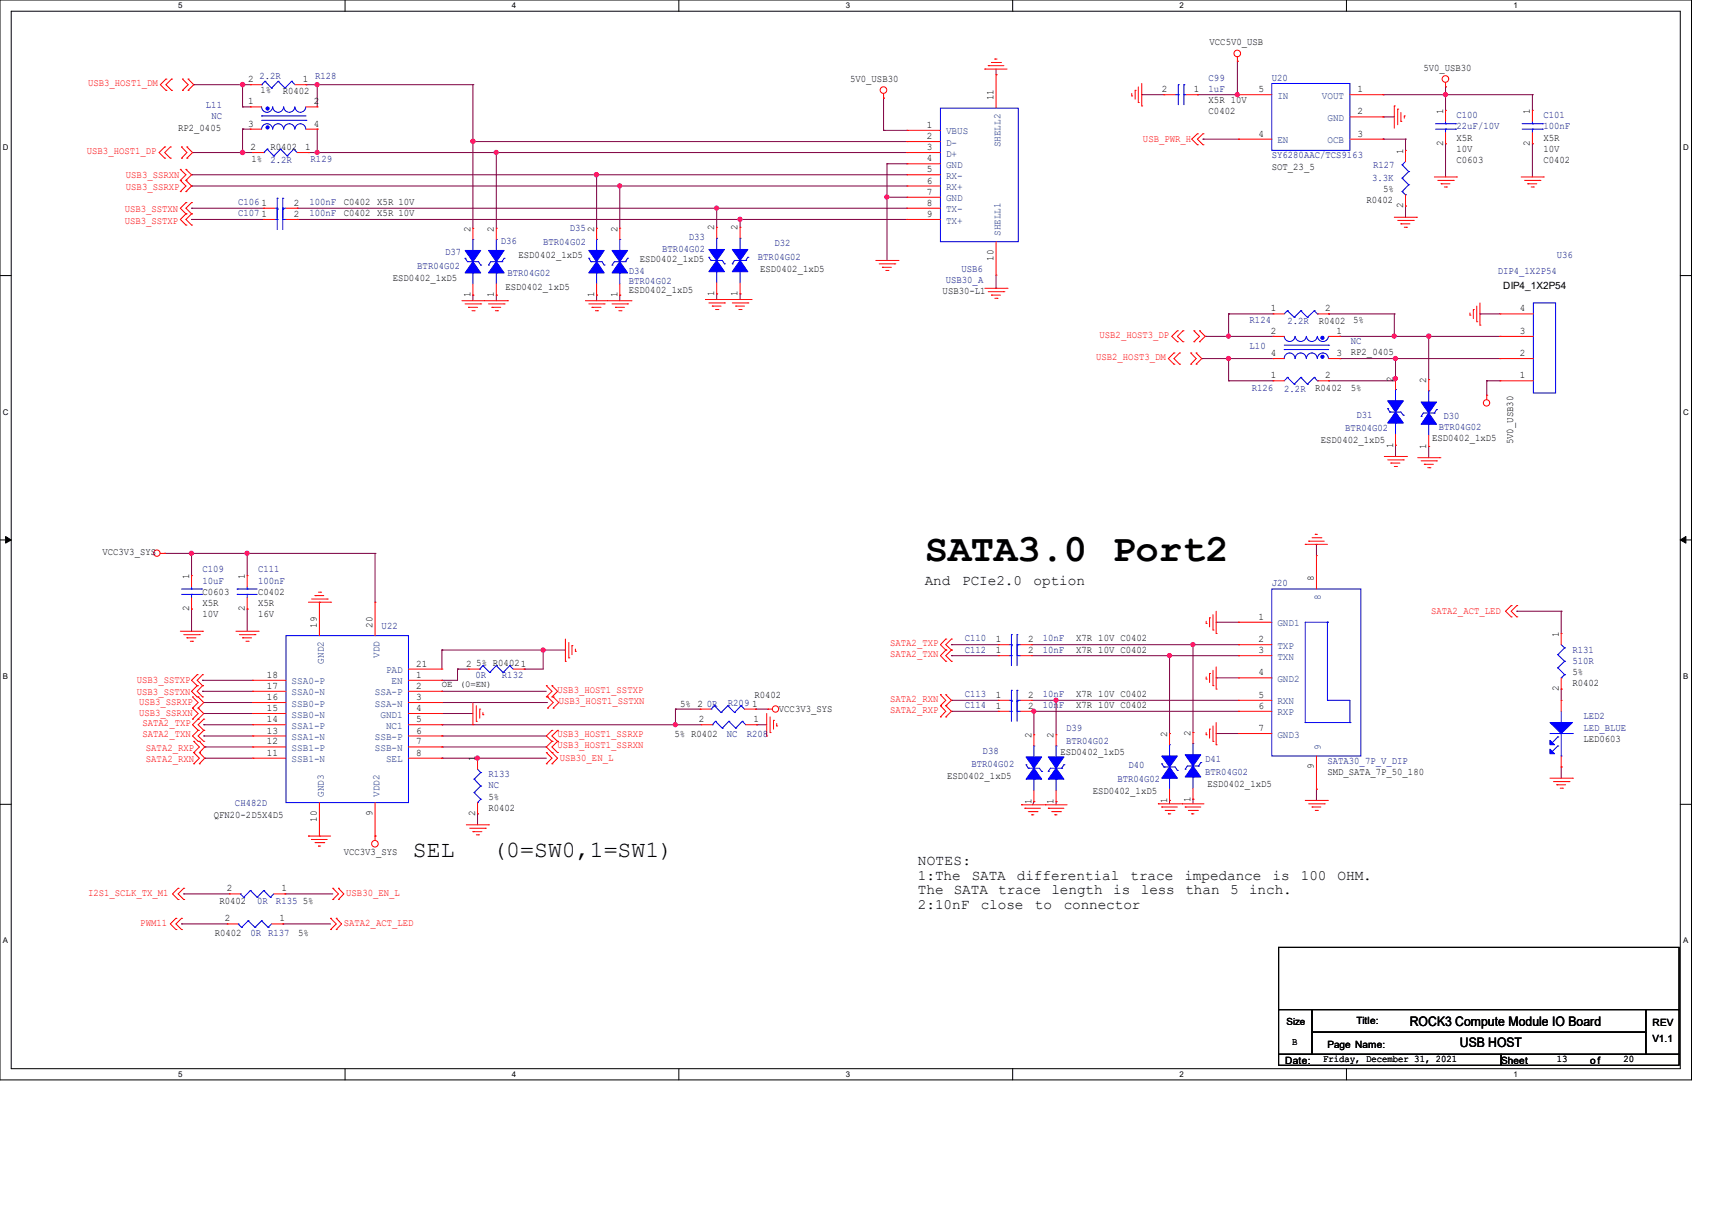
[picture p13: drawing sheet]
<svg xmlns="http://www.w3.org/2000/svg" width="297mm" height="210mm" viewBox="0 0 297 210" stroke-linecap="round" stroke-linejoin="round" font-family="sans-serif">
<defs><g id="words">
<text font-size="6.7" x="160.4" y="97.3">SATA3.0 Port2</text>
<g font-size="4">
<text x="71.6" y="148.6">SEL</text>
<text x="85.4" y="148.6">(0=SW0,1=SW1)</text>
</g>
<g font-size="2.5">
<text x="160.4" y="101.4">And</text>
<text x="166.9" y="101.4">PCIe2.0</text>
<text x="179.3" y="101.4">option</text>
<text x="159.3" y="150.1">NOTES:</text>
<text x="159.3" y="152.6">1:The</text>
<text x="159.3" y="155.1">The SATA</text>
<text x="168.6" y="152.6">SATA</text>
<text x="173.2" y="155.1">trace</text>
<text x="176.4" y="152.6">differential</text>
<text x="182.4" y="155.1">length</text>
<text x="193.1" y="155.1">is</text>
<text x="196.1" y="152.6">trace</text>
<text x="197.9" y="155.1">less</text>
<text x="205.5" y="152.6">impedance</text>
<text x="205.7" y="155.1">than</text>
<text x="213.4" y="155.1">5</text>
<text x="216.7" y="155.1">inch.</text>
<text x="220.8" y="152.6">is</text>
<text x="225.7" y="152.6">100</text>
<text x="232.1" y="152.6">OHM.</text>
<text x="159.3" y="157.6">2:10nF</text>
<text x="170.1" y="157.6">close</text>
<text x="179.5" y="157.6">to</text>
<text x="184.5" y="157.6">connector</text>
</g>
<g font-size="2.3">
<text x="244.6" y="178">ROCK3 Compute Module IO Board</text>
<text x="253.3" y="181.6">USB HOST</text>
</g>
<g font-size="1.7">
<text x="209.8" y="7.8">VCC5V0_USB</text>
<text x="43.1" y="14.3">2</text>
<text x="45.2" y="16.1">1%</text>
<text x="49.1" y="16.3">R0402</text>
<text x="52.5" y="14.3">1</text>
<text x="147.5" y="14.1">5V0_USB30</text>
<text x="172.4" y="17.4" transform="rotate(-90 172.4 17.4)">11</text>
<text x="201.5" y="16">2</text>
<text x="207.1" y="16">1</text>
<text x="209.7" y="17.8">X5R 10V</text>
<text x="218.3" y="16">5</text>
<text x="235.5" y="16">1</text>
<text x="246.9" y="12.2">5V0_USB30</text>
<text x="30.9" y="22.6">RP2_0405</text>
<text x="43.1" y="18.1">1</text>
<text x="43.1" y="22">3</text>
<text x="54.4" y="18.1">2</text>
<text x="54.4" y="22">4</text>
<text x="160.8" y="22.2">1</text>
<text x="209.7" y="19.8">C0402</text>
<text x="218.3" y="23.7">4</text>
<text x="235.5" y="23.7">3</text>
<text x="235.5" y="19.9">2</text>
<text x="250.4" y="19.7" transform="rotate(-90 250.4 19.7)">1</text>
<text x="265.4" y="19.7" transform="rotate(-90 265.4 19.7)">1</text>
<text x="43.4" y="26">2</text>
<text x="43.6" y="28.1">1%</text>
<text x="46.9" y="25.9">R0402</text>
<text x="52.9" y="26">1</text>
<text x="160.8" y="24.1">2</text>
<text x="160.8" y="26">3</text>
<text x="160.8" y="28">4</text>
<text x="160.8" y="29.9">5</text>
<text x="220.6" y="29.4">SOT_23_5</text>
<text x="243.4" y="26.7" transform="rotate(-90 243.4 26.7)">1</text>
<text x="250.4" y="25.3" transform="rotate(-90 250.4 25.3)">2</text>
<text x="252.7" y="28.2">C0603</text>
<text x="252.7" y="24.4">X5R</text>
<text x="252.7" y="26.3">10V</text>
<text x="265.4" y="25.3" transform="rotate(-90 265.4 25.3)">2</text>
<text x="267.8" y="28.2">C0402</text>
<text x="267.8" y="24.4">X5R</text>
<text x="267.8" y="26.3">10V</text>
<text x="45.4" y="35.7">1</text>
<text x="51" y="35.7">2</text>
<text x="59.6" y="35.6">C0402 X5R 10V</text>
<text x="160.8" y="31.8">6</text>
<text x="160.8" y="33.8">7</text>
<text x="160.8" y="35.7">8</text>
<text x="237.1" y="35.2">R0402</text>
<text x="239.9" y="33.3">5%</text>
<text x="45.4" y="37.6">1</text>
<text x="51" y="37.6">2</text>
<text x="59.6" y="37.5">C0402 X5R 10V</text>
<text x="81.6" y="40.2" transform="rotate(-90 81.6 40.2)">2</text>
<text x="85.7" y="40.2" transform="rotate(-90 85.7 40.2)">2</text>
<text x="103.1" y="40.2" transform="rotate(-90 103.1 40.2)">2</text>
<text x="107.1" y="40.2" transform="rotate(-90 107.1 40.2)">2</text>
<text x="123.9" y="40" transform="rotate(-90 123.9 40)">2</text>
<text x="128" y="40" transform="rotate(-90 128 40)">2</text>
<text x="160.8" y="37.6">9</text>
<text x="243.4" y="36.1" transform="rotate(-90 243.4 36.1)">2</text>
<text x="90" y="44.7">ESD0402_1xD5</text>
<text x="111" y="45.4">ESD0402_1xD5</text>
<text x="131.9" y="47.2">ESD0402_1xD5</text>
<text x="172.4" y="45.2" transform="rotate(-90 172.4 45.2)">10</text>
<text x="68.2" y="48.7">ESD0402_1xD5</text>
<text x="81.6" y="51.6" transform="rotate(-90 81.6 51.6)">1</text>
<text x="85.7" y="51.6" transform="rotate(-90 85.7 51.6)">1</text>
<text x="87.7" y="50.2">ESD0402_1xD5</text>
<text x="103.1" y="51.6" transform="rotate(-90 103.1 51.6)">1</text>
<text x="107.1" y="51.6" transform="rotate(-90 107.1 51.6)">1</text>
<text x="109.1" y="50.8">ESD0402_1xD5</text>
<text x="123.9" y="51.4" transform="rotate(-90 123.9 51.4)">1</text>
<text x="128" y="51.4" transform="rotate(-90 128 51.4)">1</text>
<text x="163.5" y="51">USB30-L1</text>
<text x="260.8" y="50.1">DIP4_1X2P54</text>
<text x="220.5" y="57.9">2</text>
<text x="220.5" y="54">1</text>
<text x="228.8" y="56.2">R0402</text>
<text x="229.9" y="54">2</text>
<text x="231.9" y="57.9">1</text>
<text x="234.7" y="56">5%</text>
<text x="263.7" y="57.9">3</text>
<text x="263.7" y="54">4</text>
<text x="220.5" y="65.6">1</text>
<text x="220.5" y="61.8">4</text>
<text x="229.9" y="65.6">2</text>
<text x="231.9" y="61.8">3</text>
<text x="234.4" y="61.6">RP2_0405</text>
<text x="263.7" y="65.6">1</text>
<text x="263.7" y="61.8">2</text>
<text x="228.2" y="67.8">R0402</text>
<text x="234.4" y="67.8">5%</text>
<text x="241.7" y="66.2" transform="rotate(-90 241.7 66.2)">2</text>
<text x="247.4" y="66.4" transform="rotate(-90 247.4 66.4)">2</text>
<text x="229.2" y="76.9">ESD0402_1xD5</text>
<text x="241.7" y="77.6" transform="rotate(-90 241.7 77.6)">1</text>
<text x="247.4" y="77.8" transform="rotate(-90 247.4 77.8)">1</text>
<text x="248.5" y="76.5">ESD0402_1xD5</text>
<text x="262.5" y="77" transform="rotate(-90 262.5 77)">5V0_USB30</text>
<text x="17.8" y="96.2">VCC3V3_SYS</text>
<text x="32.8" y="100.4" transform="rotate(-90 32.8 100.4)">1</text>
<text x="42.5" y="100.4" transform="rotate(-90 42.5 100.4)">1</text>
<text x="228" y="100.8" transform="rotate(-90 228 100.8)">8</text>
<text x="32.8" y="106" transform="rotate(-90 32.8 106)">2</text>
<text x="35.1" y="103.2">C0603</text>
<text x="35.1" y="105.1">X5R</text>
<text x="35.1" y="107">10V</text>
<text x="42.5" y="106" transform="rotate(-90 42.5 106)">2</text>
<text x="44.8" y="103.2">C0402</text>
<text x="44.8" y="105.1">X5R</text>
<text x="44.8" y="107">16V</text>
<text x="218.3" y="107.5">1</text>
<text x="55" y="108.9" transform="rotate(-90 55 108.9)">19</text>
<text x="64.6" y="108.9" transform="rotate(-90 64.6 108.9)">20</text>
<text x="172.8" y="113.3">1</text>
<text x="172.8" y="111.4">1</text>
<text x="178.4" y="113.3">2</text>
<text x="178.4" y="111.4">2</text>
<text x="186.7" y="113.2">X7R 10V C0402</text>
<text x="186.7" y="111.2">X7R 10V C0402</text>
<text x="218.3" y="111.4">2</text>
<text x="218.3" y="113.3">3</text>
<text x="270.4" y="110.4" transform="rotate(-90 270.4 110.4)">1</text>
<text x="46.3" y="119.5">17</text>
<text x="46.3" y="117.6">18</text>
<text x="72.2" y="117.6">1</text>
<text x="72.2" y="119.5">2</text>
<text x="72.2" y="115.6">21</text>
<text x="80.9" y="115.6">2</text>
<text x="82.6" y="115.5">5% R04021</text>
<text x="218.3" y="117.1">4</text>
<text x="270.4" y="119.9" transform="rotate(-90 270.4 119.9)">2</text>
<text x="272.8" y="119">R0402</text>
<text x="272.8" y="117">5%</text>
<text x="46.3" y="125.3">14</text>
<text x="46.3" y="123.3">15</text>
<text x="46.3" y="121.4">16</text>
<text x="72.2" y="121.4">3</text>
<text x="72.2" y="123.3">4</text>
<text x="72.2" y="125.3">5</text>
<text x="118" y="122.6">5% 2</text>
<text x="121.2" y="125.3">2</text>
<text x="130.5" y="122.6">1</text>
<text x="130.7" y="125.3">1</text>
<text x="130.9" y="121.1">R0402</text>
<text x="135.1" y="123.4">VCC3V3_SYS</text>
<text x="172.8" y="121">1</text>
<text x="172.8" y="122.9">1</text>
<text x="178.4" y="121">2</text>
<text x="178.4" y="122.9">2</text>
<text x="186.7" y="120.9">X7R 10V C0402</text>
<text x="186.7" y="122.8">X7R 10V C0402</text>
<text x="218.3" y="121">5</text>
<text x="218.3" y="122.9">6</text>
<text x="46.3" y="131.1">11</text>
<text x="46.3" y="129.1">12</text>
<text x="46.3" y="127.2">13</text>
<text x="72.2" y="127.2">6</text>
<text x="72.2" y="129.1">7</text>
<text x="72.2" y="131.1">8</text>
<text x="117" y="127.8">5% R0402</text>
<text x="178.9" y="128" transform="rotate(-90 178.9 128)">2</text>
<text x="182.8" y="128" transform="rotate(-90 182.8 128)">2</text>
<text x="184" y="130.9">ESD0402_1xD5</text>
<text x="202.5" y="127.8" transform="rotate(-90 202.5 127.8)">2</text>
<text x="206.5" y="127.6" transform="rotate(-90 206.5 127.6)">2</text>
<text x="218.3" y="126.8">7</text>
<text x="274.7" y="128.6">LED0603</text>
<text x="82.4" y="132" transform="rotate(-90 82.4 132)">1</text>
<text x="164.3" y="135.2">ESD0402_1xD5</text>
<text x="189.6" y="137.7">ESD0402_1xD5</text>
<text x="209.5" y="136.5">ESD0402_1xD5</text>
<text x="228" y="133.4" transform="rotate(-90 228 133.4)">9</text>
<text x="230.3" y="134.4">SMD_SATA_7P_50_180</text>
<text x="37.1" y="141.9">QFN20-2D5X4D5</text>
<text x="55" y="142.5" transform="rotate(-90 55 142.5)">10</text>
<text x="64.6" y="141.5" transform="rotate(-90 64.6 141.5)">9</text>
<text x="82.4" y="141.5" transform="rotate(-90 82.4 141.5)">2</text>
<text x="84.8" y="140.6">R0402</text>
<text x="84.8" y="138.7">5%</text>
<text x="178.9" y="139.4" transform="rotate(-90 178.9 139.4)">1</text>
<text x="182.8" y="139.4" transform="rotate(-90 182.8 139.4)">1</text>
<text x="202.5" y="139.2" transform="rotate(-90 202.5 139.2)">1</text>
<text x="206.5" y="139" transform="rotate(-90 206.5 139)">1</text>
<text x="59.6" y="148.3">VCC3V3_SYS</text>
<text x="39.4" y="154.6">2</text>
<text x="48.9" y="154.6">1</text>
<text x="38.1" y="156.8">R0402</text>
<text x="39" y="159.8">2</text>
<text x="48.5" y="159.8">1</text>
<text x="52.5" y="156.8">5%</text>
<text x="37.3" y="162.4">R0402</text>
<text x="51.7" y="162.4">5%</text>
<text x="223.2" y="177.8">Size</text>
<text x="235.3" y="177.5">Title:</text>
<text x="286.7" y="177.9">REV</text>
<text x="223" y="184.4">Date:</text>
<text x="224.2" y="181.3">B</text>
<text x="229.5" y="184.2">Friday, December 31, 2021</text>
<text x="230.3" y="181.7">Page Name:</text>
<text x="260.4" y="184.4">Sheet</text>
<text x="270.1" y="184.2">13</text>
<text x="275.9" y="184.4">of</text>
<text x="281.7" y="184.2">20</text>
<text x="286.7" y="180.8">V1.1</text>
</g>
<g font-size="1.7" fill="#f00">
<text x="15.3" y="14.9">USB3_HOST1_DM</text>
<text x="15.1" y="26.7">USB3_HOST1_DP</text>
<text x="198.3" y="24.6">USB_PWR_H</text>
<text x="21.8" y="32.9">USB3_SSRXP</text>
<text x="21.8" y="30.9">USB3_SSRXN</text>
<text x="21.6" y="38.9">USB3_SSTXP</text>
<text x="21.6" y="36.7">USB3_SSTXN</text>
<text x="190.8" y="58.5">USB2_HOST3_DP</text>
<text x="190.2" y="62.4">USB2_HOST3_DM</text>
<text x="248.3" y="106.4">SATA2_ACT_LED</text>
<text x="154.4" y="112">SATA2_TXP</text>
<text x="154.4" y="114">SATA2_TXN</text>
<text x="23.7" y="118.4">USB3_SSTXP</text>
<text x="23.7" y="120.5">USB3_SSTXN</text>
<text x="24.1" y="122.3">USB3_SSRXP</text>
<text x="24.1" y="124.2">USB3_SSRXN</text>
<text x="24.7" y="125.9">SATA2_TXP</text>
<text x="96.7" y="120.1">USB3_HOST1_SSTXP</text>
<text x="96.9" y="122">USB3_HOST1_SSTXN</text>
<text x="154.4" y="123.6">SATA2_RXP</text>
<text x="154.4" y="121.7">SATA2_RXN</text>
<text x="24.7" y="127.8">SATA2_TXN</text>
<text x="25.3" y="130.2">SATA2_RXP</text>
<text x="96.7" y="127.8">USB3_HOST1_SSRXP</text>
<text x="96.7" y="129.8">USB3_HOST1_SSRXN</text>
<text x="97.1" y="131.9">USB30_EN_L</text>
<text x="25.3" y="132.1">SATA2_RXN</text>
<text x="15.3" y="155.4">I2S1_SCLK_TX_M1</text>
<text x="60.1" y="155.4">USB30_EN_L</text>
<text x="24.3" y="160.7">PWM11</text>
<text x="59.6" y="160.7">SATA2_ACT_LED</text>
</g>
<g font-size="1.7" fill="#000080">
<text x="45" y="13.8">2.2R</text>
<text x="54.7" y="13.8">R128</text>
<text x="209.7" y="14">C99</text>
<text x="209.7" y="15.9">1uF</text>
<text x="220.6" y="14">U20</text>
<text x="35.7" y="18.8">L11</text>
<text x="36.7" y="20.7">NC</text>
<text x="252.7" y="20.5">C100</text>
<text x="252.7" y="22.4">22uF/10V</text>
<text x="267.8" y="20.5">C101</text>
<text x="267.8" y="22.4">100nF</text>
<text x="46.9" y="28.2">2.2R</text>
<text x="53.9" y="28.1">R129</text>
<text x="220.6" y="27.5">SY6280AAC/TCS9163</text>
<text x="238.2" y="29.2">R127</text>
<text x="41.3" y="35.6">C106</text>
<text x="53.7" y="35.6">100nF</text>
<text x="238" y="31.3">3.3K</text>
<text x="41.3" y="37.5">C107</text>
<text x="53.7" y="37.5">100nF</text>
<text x="98.9" y="40">D35</text>
<text x="119.5" y="41.6">D33</text>
<text x="72.4" y="46.6">BTR04G02</text>
<text x="77.2" y="44.3">D37</text>
<text x="86.9" y="42.3">D36</text>
<text x="88.1" y="47.9">BTR04G02</text>
<text x="94.2" y="42.5">BTR04G02</text>
<text x="109.1" y="47.5">D34</text>
<text x="114.9" y="43.7">BTR04G02</text>
<text x="131.5" y="45">BTR04G02</text>
<text x="134.4" y="42.7">D32</text>
<text x="166.8" y="47.2">USB6</text>
<text x="259.8" y="47.5">DIP4_1X2P54</text>
<text x="270.1" y="44.8">U36</text>
<text x="109.1" y="49.3">BTR04G02</text>
<text x="164.1" y="49.1">USB30_A</text>
<text x="216.8" y="56">R124</text>
<text x="223.4" y="56.2">2.2R</text>
<text x="234.4" y="59.7">NC</text>
<text x="216.8" y="60.5">L10</text>
<text x="217.2" y="67.8">R126</text>
<text x="222.8" y="68">2.2R</text>
<text x="233.4" y="74.8">BTR04G02</text>
<text x="235.3" y="72.4">D31</text>
<text x="249.6" y="74.6">BTR04G02</text>
<text x="250.4" y="72.6">D30</text>
<text x="35.1" y="99.3">C109</text>
<text x="35.1" y="101.2">10uF</text>
<text x="44.8" y="99.3">C111</text>
<text x="44.8" y="101.2">100nF</text>
<text x="220.6" y="101.6">J20</text>
<text x="66.2" y="109.1">U22</text>
<text x="167.4" y="113.2">C112</text>
<text x="167.4" y="111.2">C110</text>
<text x="180.9" y="113.2">10nF</text>
<text x="180.9" y="111.2">10nF</text>
<text x="272.8" y="113.2">R131</text>
<text x="82.5" y="117.6">0R</text>
<text x="87.1" y="117.6">R132</text>
<text x="272.8" y="115.1">510R</text>
<text x="122.6" y="122.6">0R</text>
<text x="126.3" y="122.5">R209</text>
<text x="167.4" y="120.9">C113</text>
<text x="167.4" y="122.8">C114</text>
<text x="180.9" y="120.9">10nF</text>
<text x="180.9" y="122.8">10nF</text>
<text x="274.7" y="124.8">LED2</text>
<text x="126.1" y="127.8">NC</text>
<text x="129.5" y="127.8">R208</text>
<text x="170.5" y="130.8">D38</text>
<text x="185" y="126.7">D39</text>
<text x="185" y="129">BTR04G02</text>
<text x="274.7" y="126.7">LED_BLUE</text>
<text x="84.8" y="134.8">R133</text>
<text x="84.8" y="136.7">NC</text>
<text x="168.5" y="133.1">BTR04G02</text>
<text x="193.8" y="135.6">BTR04G02</text>
<text x="195.8" y="133.3">D40</text>
<text x="209.1" y="132.1">D41</text>
<text x="209.1" y="134.4">BTR04G02</text>
<text x="230.3" y="132.5">SATA30_7P_V_DIP</text>
<text x="40.8" y="139.8">CH482D</text>
<text x="44.6" y="156.8">0R</text>
<text x="47.9" y="156.8">R135</text>
<text x="43.4" y="162.4">0R</text>
<text x="46.5" y="162.4">R137</text>
</g>
<g font-size="1.7" fill="#004080">
<text x="221.6" y="17.1">IN</text>
<text x="229.3" y="17.1">VOUT</text>
<text x="164.1" y="23.3">VBUS</text>
<text x="230.3" y="21">GND</text>
<text x="164.1" y="25.3">D-</text>
<text x="164.1" y="27.2">D+</text>
<text x="164.1" y="29.1">GND</text>
<text x="173.6" y="25.6" transform="rotate(-90 173.6 25.6)">SHELL2</text>
<text x="221.6" y="24.8">EN</text>
<text x="230.3" y="24.8">OCB</text>
<text x="164.1" y="31">RX-</text>
<text x="164.1" y="33">RX+</text>
<text x="164.1" y="34.9">GND</text>
<text x="164.1" y="36.8">TX-</text>
<text x="164.1" y="38.8">TX+</text>
<text x="173.6" y="40.9" transform="rotate(-90 173.6 40.9)">SHELL1</text>
<text x="229.1" y="104.1" transform="rotate(-90 229.1 104.1)">8</text>
<text x="221.6" y="108.6">GND1</text>
<text x="221.6" y="112.5">TXP</text>
<text x="50.6" y="118.7">SSA0-P</text>
<text x="56.2" y="115.1" transform="rotate(-90 56.2 115.1)">GND2</text>
<text x="65.8" y="114.1" transform="rotate(-90 65.8 114.1)">VDD</text>
<text x="67" y="116.8">PAD</text>
<text x="67.9" y="118.7">EN</text>
<text x="221.6" y="114.4">TXN</text>
<text x="221.6" y="118.3">GND2</text>
<text x="50.6" y="124.5">SSB0-N</text>
<text x="50.6" y="122.6">SSB0-P</text>
<text x="50.6" y="120.6">SSA0-N</text>
<text x="65" y="120.6">SSA-P</text>
<text x="65" y="122.6">SSA-N</text>
<text x="66" y="124.5">GND1</text>
<text x="221.6" y="122.2">RXN</text>
<text x="221.6" y="124.1">RXP</text>
<text x="50.6" y="130.3">SSB1-P</text>
<text x="50.6" y="128.4">SSA1-N</text>
<text x="50.6" y="126.4">SSA1-P</text>
<text x="65" y="128.4">SSB-P</text>
<text x="65" y="130.3">SSB-N</text>
<text x="67" y="126.4">NC1</text>
<text x="221.6" y="127.9">GND3</text>
<text x="229.1" y="130.1" transform="rotate(-90 229.1 130.1)">9</text>
<text x="50.6" y="132.2">SSB1-N</text>
<text x="67" y="132.2">SEL</text>
<text x="56.2" y="138.2" transform="rotate(-90 56.2 138.2)">GND3</text>
<text x="65.8" y="138.2" transform="rotate(-90 65.8 138.2)">VDD2</text>
</g>
<g font-size="1.6">
<text x="76.7" y="119.2">OE</text>
<text x="79.8" y="119.2">(0=EN)</text>
</g>
<g font-size="1.4">
<text x="30.9" y="1.4">5</text>
<text x="88.8" y="1.4">4</text>
<text x="146.7" y="1.4">3</text>
<text x="204.6" y="1.4">2</text>
<text x="262.6" y="1.4">1</text>
<text x=".5" y="26.1">D</text>
<text x="292" y="26.1">D</text>
<text x=".5" y="71.9">C</text>
<text x="292" y="71.9">C</text>
<text x=".5" y="117.8">B</text>
<text x="292" y="117.8">B</text>
<text x=".5" y="163.6">A</text>
<text x="292" y="163.6">A</text>
<text x="30.9" y="186.8">5</text>
<text x="88.8" y="186.8">4</text>
<text x="146.7" y="186.8">3</text>
<text x="204.6" y="186.8">2</text>
<text x="262.6" y="186.8">1</text>
</g>
</g></defs>
<path d="M0 0h293.5v187.3h-293.5zM1.9 1.9h289.6v183.4h-289.6z" fill="none" stroke="#000" stroke-width=".17"/>
<g fill="#fff">
<path d="M30.9 .2h.8v1.5h-.8z"/>
<path d="M30.9 185.5h.8v1.6h-.8z"/>
</g>
<path d="M59.9 0v1.9M59.9 185.3v2" fill="none" stroke="#000" stroke-width=".17"/>
<g fill="#fff">
<path d="M88.8 .2h.8v1.5h-.8z"/>
<path d="M88.8 185.5h.8v1.6h-.8z"/>
</g>
<path d="M117.8 0v1.9M117.8 185.3v2" fill="none" stroke="#000" stroke-width=".17"/>
<g fill="#fff">
<path d="M146.7 .2h.8v1.5h-.8z"/>
<path d="M146.7 185.5h.8v1.6h-.8z"/>
</g>
<path d="M175.7 0v1.9M175.7 185.3v2" fill="none" stroke="#000" stroke-width=".17"/>
<g fill="#fff">
<path d="M204.6 .2h.8v1.5h-.8z"/>
<path d="M204.6 185.5h.8v1.6h-.8z"/>
</g>
<path d="M233.6 0v1.9M233.6 185.3v2" fill="none" stroke="#000" stroke-width=".17"/>
<g fill="#fff">
<path d="M262.6 .2h.7v1.5h-.7z"/>
<path d="M262.6 185.5h.7v1.6h-.7z"/>
<path d="M.5 24.8h1v1.6h-1z"/>
<path d="M292 24.8h1v1.6h-1z"/>
<path d="M.5 70.7h1v1.5h-1z"/>
<path d="M292 70.7h1v1.5h-1z"/>
</g>
<path d="M0 47.8h1.9M291.5 47.8h2" fill="none" stroke="#000" stroke-width=".17"/>
<g fill="#fff">
<path d="M.5 116.5h.9v1.6h-.9z"/>
<path d="M292 116.5h.9v1.6h-.9z"/>
</g>
<path d="M0 93.6h1.9M291.5 93.6h2" fill="none" stroke="#000" stroke-width=".17"/>
<path d="M1 93l.9 .6-.9 .6zM291.5 93.6l1-.6v1.2z" fill="#000" stroke="#000" stroke-width=".17"/>
<g fill="#fff">
<path d="M.5 162.4h.9v1.5h-.9z"/>
<path d="M292 162.4h.9v1.5h-.9z"/>
</g>
<path d="M0 139.5h1.9M291.5 139.5h2M221.8 164.3h69.5v10.8h-69.5zM221.8 175.1h5.8v7.7h-5.8zM227.6 175.1h57.9v3.9h-57.9zM227.6 179h57.9v3.8h-57.9zM285.5 175.1h5.8v7.7h-5.8zM221.8 182.8h38.6v1.9h-38.6zM260.4 182.8h30.9v1.9h-30.9z" fill="none" stroke="#000" stroke-width=".17"/>
<g fill="none" stroke="#800040" stroke-width=".17">
<path d="M33.6 14.7h.1M33.6 14.7h9.8M42.1 18.5h.1M42.1 14.7h.1M42.1 14.7v3.8M42.1 18.5h1.3M53.1 14.7h.1M53.1 14.7h28.9M55 14.7h.1M55 14.7v3.8M82 14.7h.1M82 14.7v24.9"/>
<path d="M153.3 17h.1M153.3 17v5.6M172.8 13h.1M172.8 12v1M198.1 16.4h.1M198.1 16.4h3.8M207.7 16.4h.1M207.7 16.4h7.2M214.7 10.6h.1M214.7 16.4h.1M214.7 10.6v5.8M239.9 16.4h.1"/>
<path d="M239.9 16.4h26M250.8 16.4h.1M250.8 15.1h.1M250.8 15.1v4M265.9 16.4h.1M265.9 16.4v2.7M33.2 38.1h.1M33.2 36.1h.1M33.2 32.3h.1M33.2 30.3h.1M33.2 30.3h124.2M33.2 36.1h12.6"/>
<path d="M33.2 38.1h12.6M33.2 32.3h124.2M33.4 26.5h.1M33.4 26.5h10.5M42.1 22.4h.1M42.1 26.5h.1M42.1 22.4h1.3M42.1 22.4v4.1M51.6 38.1h.1M51.6 36.1h.1M51.6 36.1h105.8M51.6 38.1h105.8"/>
<path d="M53.5 26.5h.1M53.5 26.5h103.9M55 22.4h.1M55 26.5h.1M55 22.4v4.1M82 24.6h.1M82 24.6h75.4M86.1 26.5h.1M86.1 26.5v13.1M103.5 30.3h.1M103.5 30.3v9.3M107.5 32.3h.1"/>
<path d="M107.5 32.3v7.3M124.3 36.1h.1M124.3 36.1v3.3M128.4 38.1h.1M128.4 38.1v1.3M153.3 22.6h.1M153.3 22.6h4.1M153.9 28.4h.1M153.9 34.2h.1M153.9 28.4h3.5M153.9 28.4v16.8M153.9 34.2h3.5"/>
<path d="M208.7 24.1h.1M208.7 24.1h6.2M239.9 24.1h.1M239.9 20.3h.1M239.9 24.1h3.9M239.9 20.3h2M243.8 35.7h.1M243.8 24.1h.1M243.8 24.1v2M243.8 35.7v2M250.8 24.9h.1M250.8 24.9v5.8"/>
<path d="M265.9 24.9h.1M265.9 24.9v5.8M82 51.2h.1M82 51.2v1M86.1 51.2h.1M86.1 51.2v1M103.5 51.2h.1M103.5 51.2v1M107.5 51.2h.1M107.5 51.2v1M124.3 51h.1M124.3 51v.9"/>
<path d="M128.4 51h.1M128.4 51v.9M153.9 45.2h.1M172.8 50h.1M172.8 47.7v2.3M209.1 58.3h.1M209.1 58.3h11.8M213.1 58.3h.1M213.1 54.4h.1M213.1 54.4v3.9M213.1 54.4h7.8M230.5 54.4h.1"/>
<path d="M230.5 54.4h11.4M232.5 58.3h.1M232.5 58.3h27.7M241.9 58.3h.1M241.9 54.4h.1M241.9 54.4v3.9M247.9 58.3h.1M247.9 58.3v7.5M256.8 54.4h.1M256.8 54.4h3.4M208.5 62.2h.1M208.5 62.2h12.4"/>
<path d="M213.1 62.2h.1M213.1 66h.1M213.1 62.2v3.8M213.1 66h7.8M230.5 66h.1M232.5 62.2h.1M232.5 62.2h27.7M242.1 62.2h.1M242.1 77.2h.1M242.1 65.7h.1M242.1 62.2v3.8h-11.6M242.1 77.2v2"/>
<path d="M247.9 77.4h.1M247.9 77.4v2M257.9 66h.1M257.9 66h2.3M257.9 66v2.5M28.6 96h.1M28.6 96h36.5M33.2 96h.1M33.2 96v3.8M42.9 96h.1M42.9 96v3.8M65.1 96h.1"/>
<path d="M65.1 96v8.4M228.4 94.4h.1M228.4 94.4v2M33.2 105.6h.1M33.2 105.6v3.9M35.1 119.9h.1M35.1 118h.1M35.1 119.9h8.8M35.1 118h8.8M42.9 105.6h.1M42.9 105.6v3.9M76.7 119.9h.1"/>
<path d="M76.7 112.7h.1M76.7 118h.1M76.7 119.9h18.1M76.7 112.7h21.4M76.7 112.7v3.3M79.4 116h.1M79.4 116v2h-2.7M79.4 116h1.9M90.9 116h.1M94.2 112.7h.1M94.2 112.7v3.3h-3.3M165.1 111.8h.1"/>
<path d="M165.1 113.7h.1M165.1 111.8h8.1M165.1 113.7h8.1M179 111.8h35.9M179 113.7h35.9M202.9 113.7h.1M202.9 113.7v13.5M207 111.8h.1M207 111.8v15.2M211 107.9h.1M211 117.6h.1M211 107.9h3.9"/>
<path d="M211 117.6h3.9M214.9 113.7h.1M214.9 111.8h.1M263.1 106h.1M263.1 106h7.7M270.8 119.5h.1M270.8 106h.1M270.8 106v3.9M270.8 119.5v2M35.3 125.7h.1M35.3 127.6h.1M35.3 121.8h.1"/>
<path d="M35.3 123.7h.1M35.3 121.8h8.6M35.3 127.6h8.6M35.3 125.7h8.6M35.3 123.7h8.6M35.5 129.5h.1M35.5 131.5h.1M35.5 129.5h8.4M35.5 131.5h8.4M76.7 121.8h.1M76.7 127.6h.1M76.7 129.5h.1"/>
<path d="M76.7 131.5h.1M76.7 123.7h.1M76.7 125.7h.1M76.7 121.8h18.3M76.7 127.6h18.1M76.7 129.5h18.1M76.7 131.5h18.1M76.7 125.7h44.9M76.7 123.7h5.3M82.8 131.5h.1M117.2 125.7h.1M117.2 123h.1"/>
<path d="M117.2 123v2.7M117.2 123h4.3M131.1 123h.1M131.1 123h2.1M131.3 125.7h.1M131.3 125.7h1.7M165.1 121.5h.1M165.1 123.4h.1M165.1 121.5h8.1M165.1 123.4h8.1M179 121.5h35.9M179 123.4h35.9"/>
<path d="M179.4 123.4h.1M179.4 139h.1M179.4 139l-.2 .6M179.4 123.4v4M183.2 121.5h.1M183.2 139h.1M183.2 121.5v5.9M183.2 139v.6M202.9 138.8h.1M202.9 127.2h.1M202.9 138.8v.6M207 138.6h.1"/>
<path d="M207 127h.1M207 138.6v.8M211 127.2h.1M211 127.2h3.9M228.4 136.9h.1M228.4 136.9v1.9M270.8 133h.1M270.8 133v2M31.9 155h.1M31.9 155h7.9M49.4 155h.1M49.4 155h8.3"/>
<path d="M82.8 141.1h.1M82.8 141.1v1.9M31.5 160.2h.1M31.5 160.2h7.9M49.1 160.2h.1M49.1 160.2h8.3"/>
</g>
<g fill="#f0f" stroke="#f0f" stroke-width=".17">
<circle cx="247.9" cy="58.3" r=".38"/>
<circle cx="241.9" cy="58.3" r=".36"/>
<circle cx="213.1" cy="58.3" r=".36"/>
<circle cx="213.1" cy="62.2" r=".36"/>
<circle cx="242.1" cy="62.2" r=".36"/>
<circle cx="42.1" cy="26.4" r=".38"/>
<circle cx="42.1" cy="14.7" r=".38"/>
<circle cx="86.1" cy="26.4" r=".36"/>
<circle cx="82" cy="24.5" r=".38"/>
<circle cx="128.4" cy="38" r=".36"/>
<circle cx="124.3" cy="36.1" r=".36"/>
<circle cx="107.5" cy="32.2" r=".36"/>
<circle cx="103.5" cy="30.3" r=".38"/>
<circle cx="55" cy="26.4" r=".36"/>
<circle cx="55" cy="14.7" r=".36"/>
<circle cx="250.8" cy="16.4" r=".36"/>
<circle cx="214.7" cy="16.4" r=".36"/>
<circle cx="94.2" cy="112.7" r=".36"/>
<circle cx="42.9" cy="95.9" r=".36"/>
<circle cx="33.2" cy="95.9" r=".36"/>
<circle cx="82.8" cy="131.5" r=".36"/>
<circle cx="179.3" cy="123.3" r=".36"/>
<circle cx="183.2" cy="121.4" r=".36"/>
<circle cx="202.9" cy="113.7" r=".36"/>
<circle cx="206.9" cy="111.8" r=".36"/>
<circle cx="242.1" cy="65.6" r=".36"/>
<circle cx="117.2" cy="125.7" r=".36"/>
<circle cx="153.9" cy="34.2" r=".36"/>
</g>
<g fill="none" stroke="#f00" stroke-width=".17">
<path d="M28.8 15.7h.1M28.8 13.7h.1M28.8 13.7l-1 1 1 1M29.8 15.7h.1M29.8 13.7h.1M29.8 13.7l-1 1 1 1M31.7 15.7h.1M31.7 13.7h.1M31.7 13.7l.9 1-.9 1M32.6 13.7h.1M32.6 15.7h.1M32.6 13.7l1 1-1 1"/>
<path d="M43.4 14.7h.1M43.4 18.5h.1M43.4 14.7h2M43.4 18.5h2M51.2 14.7h1.9M53.1 14.7h.1M53.1 18.5h1.9M55 18.5h.1M153.3 17h.1M153.3 16.2v.8M170.9 12h.1M170.9 12h3.8"/>
<path d="M171.4 11.4h.1M171.4 11.4h2.8M172 10.8h1.6M172.6 10.2h.1M172.6 10.2h.4M172.8 13h.1M172.8 13v5.8M173.6 10.8h.1M196.3 16.6h.1M196.3 16.2v.4M196.9 15.7h.1M196.9 15.7v1.5"/>
<path d="M197.5 17.8h.1M197.5 15.1v2.7M198.1 18.4h.1M198.1 14.5v3.9M201.9 16.4h.1M201.9 16.4h2M205.8 16.4h1.9M207.7 16.4h.1M214.7 10.6h.1M214.7 9.9v.7M214.9 16.4h.1M214.9 16.4h5.7"/>
<path d="M234.2 16.4h5.7M239.9 16.4h.1M241.9 18.4h.1M241.9 18.4v3.8M242.5 18.9h.1M242.5 18.9v2.7M243 19.5v1.5M250.8 15.1h.1M250.8 19.1h.1M250.8 14.3v.8M250.8 19.1v1.9M265.9 19.1h.1"/>
<path d="M265.9 19.1v1.9M28.6 27.4h.1M28.6 25.5h.1M28.6 25.5l-1 1 1 .9M29.5 27.4h.1M29.5 25.5h.1M29.5 25.5l-.9 1 .9 .9M31.3 31.3h.1M31.3 33.2h.1M31.3 29.4h.1M31.3 31.3l1 1-1 .9M31.3 29.4l1 .9-1 1"/>
<path d="M31.5 27.4h.1M31.5 25.5h.1M31.5 25.5l.9 1-.9 .9M32.3 37.1h.1M32.3 39h.1M32.3 35.1h.1M32.3 33.2h.1M32.3 31.3h.1M32.3 29.4h.1M32.3 37.1l-1 1 1 .9M32.3 35.1l-1 1 1 1M32.3 31.3l.9 1-.9 .9"/>
<path d="M32.3 29.4l.9 .9-.9 1M32.4 25.5h.1M32.4 27.4h.1M32.4 25.5l1 1-1 .9M33.2 37.1h.1M33.2 39h.1M33.2 35.1h.1M33.2 37.1l-.9 1 .9 .9M33.2 35.1l-.9 1 .9 1M43.4 22.4h.1M43.4 22.4h2M43.9 26.5h.1"/>
<path d="M43.9 26.5h1.9M45.8 36.1h.1M45.8 38.1h.1M45.8 36.1h1.9M45.8 38.1h1.9M49.6 36.1h2M49.6 38.1h2M51.6 36.1h.1M51.6 38.1h.1M51.6 26.5h1.9M53.1 22.4h1.9M53.5 26.5h.1"/>
<path d="M55 22.4h.1M82 39.6h.1M82 39.6v1.9M86.1 39.6h.1M86.1 39.6v1.9M103.5 39.6h.1M103.5 39.6v1.9M107.5 39.6h.1M107.5 39.6v1.9M124.3 39.4h.1M124.3 39.4v1.9M128.4 39.4h.1"/>
<path d="M128.4 39.4v1.9M157.4 22.6h.1M157.4 24.6h.1M157.4 26.5h.1M157.4 28.4h.1M157.4 30.3h.1M157.4 32.3h.1M157.4 34.2h.1M157.4 36.1h.1M157.4 38.1h.1M157.4 36.1h5.8M157.4 38.1h5.8"/>
<path d="M157.4 22.6h5.8M157.4 24.6h5.8M157.4 26.5h5.8M157.4 28.4h5.8M157.4 30.3h5.8M157.4 32.3h5.8M157.4 34.2h5.8M207.7 23.2h.1M207.7 25.1h.1M207.7 23.2l-.9 .9 .9 1M208.7 23.2h.1M208.7 25.1h.1"/>
<path d="M208.7 23.2l-1 .9 1 1M214.9 24.1h.1M214.9 24.1h5.7M234.2 24.1h5.7M234.2 20.3h5.7M239.9 24.1h.1M239.9 20.3h.1M241.9 37.7h3.8M242.5 38.2h2.7M243 38.8h.1M243 21h.1M243 38.8h1.6"/>
<path d="M243.6 20.1h.1M243.6 39.4h.4M243.6 20.1v.4M243.8 26.1h.1M243.8 35.7h.1M243.8 26.1v1.9M243.8 33.8v1.9M244 39.4h.1M245.2 38.2h.1M245.7 37.7h.1M248.8 30.7h3.9M249.4 31.3h2.7"/>
<path d="M250 31.9h.1M250 31.9h1.5M250.6 32.4h.4M250.8 24.9h.1M250.8 23v1.9M251 32.4h.1M252.1 31.3h.1M252.7 30.7h.1M263.9 30.7h3.9M264.5 31.3h2.7M265 31.9h.1M265 31.9h1.6"/>
<path d="M265.6 32.4h.4M265.9 24.9h.1M265.9 23v1.9M266 32.4h.1M267.2 31.3h.1M267.8 30.7h.1M80.1 52.2h3.9M80.7 52.7h2.7M81.3 53.3h.1M81.3 53.3h1.5M81.9 53.9h.4M82 51.2h.1"/>
<path d="M82 49.2v2M82.3 53.9h.1M83.4 52.7h.1M84 52.2h.1M84.2 52.2h3.9M84.8 52.7h2.7M85.3 53.3h.1M85.3 53.3h1.6M85.9 53.9h.4M86.1 51.2h.1M86.1 49.2v2M86.3 53.9h.1"/>
<path d="M87.5 52.7h.1M88.1 52.2h.1M101.6 52.2h3.8M102.2 52.7h2.6M102.7 53.3h.1M102.7 53.3h1.6M103.3 53.9h.4M103.5 51.2h.1M103.5 49.2v2M103.7 53.9h.1M104.8 52.7h.1M105.4 52.2h.1"/>
<path d="M105.6 52.2h3.9M106.2 52.7h2.7M106.8 53.3h.1M106.8 53.3h1.5M107.4 53.9h.3M107.5 51.2h.1M107.5 49.2v2M107.7 53.9h.1M108.9 52.7h.1M109.5 52.2h.1M122.4 51.9h3.9M123 52.5h2.7"/>
<path d="M123.6 53.1h.1M123.6 53.1h1.5M124.1 53.7h.4M124.3 51h.1M124.3 49.1v1.9M124.5 53.7h.1M125.7 52.5h.1M126.3 51.9h.1M126.4 51.9h3.9M127 52.5h2.8M127.6 53.1h.1M127.6 53.1h1.6"/>
<path d="M128.2 53.7h.4M128.4 51h.1M128.4 49.1v1.9M128.6 53.7h.1M129.8 52.5h.1M130.3 51.9h.1M151.9 45.2h3.9M152.5 45.8h2.7M153.1 46.4h.1M153.1 46.4h1.5M153.7 46.9h.4M154.1 46.9h.1"/>
<path d="M155.2 45.8h.1M155.8 45.2h.1M170.9 50h3.8M171.4 50.6h2.8M172 51.2h.1M172 51.2h1.6M172.6 51.7h.4M172.8 47.7h.1M172.8 41.9v5.8M173 51.7h.1M174.2 50.6h.1M174.7 50h.1"/>
<path d="M204.3 59.3h.1M204.3 57.4h.1M204.3 57.4l-1 .9 1 1M205.2 59.3h.1M205.2 57.4h.1M205.2 57.4l-.9 .9 .9 1M207.1 59.3h.1M207.1 57.4h.1M207.1 57.4l1 .9-1 1M208.1 57.4h.1M208.1 59.3h.1M208.1 57.4l1 .9-1 1"/>
<path d="M220.9 58.3h.1M220.9 54.4h.1M220.9 58.3h1.9M220.9 54.4h1.9M228.6 54.4h1.9M230.5 54.4h.1M230.5 58.3h2M232.5 58.3h.1M255 54.7h.1M255 54.3v.4M255.6 53.7h.1M255.6 53.7v1.5"/>
<path d="M256.2 55.8h.1M256.2 53.1v2.7M256.8 56.4h.1M256.8 52.5v3.9M260.2 58.3h.1M260.2 54.4h.1M260.2 58.3h5.8M260.2 54.4h5.8M203.7 63.2h.1M203.7 61.2h.1M203.7 61.2l-1 1 1 1M204.6 63.2h.1"/>
<path d="M204.6 61.2h.1M204.6 61.2l-.9 1 .9 1M206.6 63.2h.1M206.6 61.2h.1M206.6 61.2l.9 1-.9 1M207.5 61.2h.1M207.5 63.2h.1M207.5 61.2l1 1-1 1M220.9 66h.1M220.9 62.2h.1M220.9 66h1.9M220.9 62.2h1.9"/>
<path d="M228.6 66h1.9M230.5 66h.1M230.5 62.2h2M232.5 62.2h.1M240.2 79.2h3.8M240.7 79.8h2.8M242.1 77.2h.1M242.1 65.7h.1M242.1 65.7v1.9M242.1 75.3v1.9M243.5 79.8h.1M244 79.2h.1"/>
<path d="M246 79.4h3.8M246.5 79.9h2.7M247.9 77.4h.1M247.9 65.8h.1M247.9 65.8v2M247.9 75.5v1.9M249.2 79.9h.1M249.8 79.4h.1M257.9 68.5h.1M257.9 68.5v.8M260.2 66h.1M260.2 62.2h.1"/>
<path d="M260.2 66h5.8M260.2 62.2h5.8M27.8 96h.8M28.6 96h.1M33.2 99.8h.1M33.2 99.8v2M42.9 99.8h.1M42.9 99.8v2M226.4 94.4h.1M226.4 94.4h3.9M227 93.9h.1M227 93.9h2.7"/>
<path d="M227.6 93.3h1.6M228.2 92.7h.1M228.2 92.7h.4M228.4 96.4h.1M228.4 96.4v5.8M229.2 93.3h.1M241.3 80.3h.1M241.3 80.3h1.6M241.9 80.9h.4M242.3 80.9h.1M247.1 80.5h.1M247.1 80.5h1.6"/>
<path d="M247.7 81.1h.4M248.1 81.1h.1M31.3 109.5h3.8M31.9 110.1h2.7M32.4 110.6h.1M32.4 110.6h1.6M33 111.2h.4M33.2 105.6h.1M33.2 103.7v1.9M33.4 111.2h.1M34.2 118.9h.1M34.2 117h.1"/>
<path d="M34.2 117l-1 1 1 .9M34.2 118.9l-1 1 1 1M34.6 110.1h.1M35.1 109.5h.1M35.1 118.9h.1M35.1 117h.1M35.1 117l-.9 1 .9 .9M35.1 118.9l-.9 1 .9 1M40.9 109.5h3.9M41.5 110.1h2.7M42.1 110.6h.1M42.1 110.6h1.5"/>
<path d="M42.7 111.2h.4M42.9 105.6h.1M42.9 103.7v1.9M43.1 111.2h.1M43.9 119.9h.1M43.9 118h.1M43.9 118h5.7M43.9 119.9h5.7M44.2 110.1h.1M44.8 109.5h.1M53.5 104.4h3.9M54.1 103.9h2.7"/>
<path d="M54.7 103.3h.1M54.7 103.3h1.5M55.2 102.7h.4M55.4 104.4h.1M55.4 104.4v5.8M55.6 102.7h.1M56.8 103.9h.1M57.4 104.4h.1M65.1 104.4h.1M65.1 104.4v5.8M70.9 118h5.8M70.9 119.9h5.8"/>
<path d="M70.9 116h5.8M76.7 118h.1M76.7 119.9h.1M76.7 116h.1M81.3 116h.1M81.3 116h1.9M89 116h1.9M90.9 116h.1M94.8 118.9h.1M94.8 118.9l1 1-1 1M95.8 118.9h.1M95.8 118.9l.9 1-.9 1"/>
<path d="M98.1 114.7h.1M98.1 110.8v3.9M98.7 114.1h.1M98.7 111.4v2.7M99.2 112h.1M99.2 112v1.5M99.8 112.9h.1M99.8 112.6v.3M164.1 112.7h.1M164.1 110.8h.1M164.1 114.7h.1M164.1 110.8l-.9 1 .9 .9"/>
<path d="M164.1 112.7l-.9 1 .9 1M165.1 112.7h.1M165.1 110.8h.1M165.1 114.7h.1M165.1 110.8l-1 1 1 .9M165.1 112.7l-1 1 1 1M173.2 113.7h.1M173.2 111.8h.1M173.2 113.7h1.9M173.2 111.8h1.9M177 113.7h2M177 111.8h2"/>
<path d="M179 113.7h.1M179 111.8h.1M209.3 108.1h.1M209.3 117.8h.1M209.3 107.7v.4M209.3 117.4v.4M209.8 107.1h.1M209.8 116.8h.1M209.8 107.1v1.6M209.8 116.8v1.6M210.4 109.3h.1M210.4 118.9h.1"/>
<path d="M210.4 106.6v2.7M210.4 116.2v2.7M211 109.9h.1M211 119.5h.1M211 106v3.9M211 115.7v3.8M214.9 107.9h.1M214.9 111.8h.1M214.9 113.7h.1M214.9 117.6h.1M214.9 113.7h5.7M214.9 107.9h5.7"/>
<path d="M214.9 111.8h5.7M214.9 117.6h5.7M262.2 107h.1M262.2 105h.1M262.2 105l-1 1 1 1M263.1 107h.1M263.1 105h.1M263.1 105l-.9 1 .9 1M270.8 109.9h.1M270.8 119.5h.1M270.8 109.9v1.9M270.8 117.6v1.9"/>
<path d="M33.4 122.8h.1M33.4 120.9h.1M33.4 124.7h.1M33.4 120.9l1 .9-1 1M33.4 122.8l1 .9-1 1M33.6 130.5h.1M33.6 128.6h.1M33.6 132.5h.1M33.6 128.6l1 .9-1 1M33.6 130.5l1 1-1 1M34.2 120.9h.1M34.4 120.9h.1"/>
<path d="M34.4 122.8h.1M34.4 124.7h.1M34.4 126.7h.1M34.4 128.6h.1M34.4 120.9l.9 .9-.9 1M34.4 122.8l.9 .9-1.9 2 1 1M34.4 126.7l-1 .9 1 1M34.6 128.6h.1M34.6 130.5h.1M34.6 132.5h.1M34.6 128.6l.9 .9-.9 1M34.6 130.5l.9 1-.9 1"/>
<path d="M35.1 120.9h.1M35.3 126.7h.1M35.3 124.7h.1M35.3 128.6h.1M35.3 124.7l-.9 1 .9 1M35.3 126.7l-.9 .9 .9 1M43.9 131.5h.1M43.9 129.5h.1M43.9 127.6h.1M43.9 125.7h.1M43.9 123.7h.1M43.9 121.8h.1"/>
<path d="M43.9 121.8h5.7M43.9 123.7h5.7M43.9 125.7h5.7M43.9 127.6h5.7M43.9 129.5h5.7M43.9 131.5h5.7M55.4 139.2v5.8M65.1 139.2v6.6M70.9 121.8h5.8M70.9 123.7h5.8M70.9 125.7h5.8M70.9 127.6h5.8"/>
<path d="M70.9 129.5h5.8M70.9 131.5h5.8M76.7 121.8h.1M76.7 123.7h.1M76.7 125.7h.1M76.7 127.6h.1M76.7 129.5h.1M76.7 131.5h.1M82 125.7h.1M82 121.8v3.9M82.6 125.1h.1M82.6 122.4v2.7"/>
<path d="M82.8 131.5h.1M82.8 131.5v1.9M82.8 139.2v1.9M83.2 123h.1M83.2 123v1.5M83.8 124h.1M83.8 123.6v.4M94.8 120.9h.1M94.8 132.5h.1M94.8 130.5h.1M94.8 130.5l1 1-1 1M95 122.8h.1"/>
<path d="M95 120.9h.1M95 120.9l1 .9-1 1M95.8 120.9h.1M95.8 126.7h.1M95.8 128.6h.1M95.8 130.5h.1M95.8 132.5h.1M95.8 126.7l-1 .9 1 1M95.8 128.6l-1 .9 1.9 2-.9 1M96 122.8h.1M96 120.9h.1M96 120.9l.9 .9-.9 1"/>
<path d="M96.7 128.6h.1M96.7 126.7h.1M96.7 130.5h.1M96.7 126.7l-.9 .9 .9 1M96.7 128.6l-.9 .9 .9 1M121.5 123h.1M121.5 123h1.9M121.6 125.7h.1M121.6 125.7h2M129.2 123h1.9M129.4 125.7h1.9M131.1 123h.1"/>
<path d="M131.3 125.7h.1M133 127.6h.1M133 123.7v3.9M133.2 123h.1M133.2 123h.8M133.6 127h.1M133.6 124.3v2.7M134.2 124.9h.1M134.2 124.9v1.5M134.7 125.9h.1M134.7 125.5v.4M163.2 122.4h.1"/>
<path d="M163.2 124.3h.1M163.2 120.5h.1M163.2 122.4l.9 1-.9 .9M163.2 120.5l.9 1-.9 .9M164.1 124.3h.1M164.1 122.4h.1M164.1 120.5h.1M164.1 122.4l1 1-1 .9M164.1 120.5l1 1-1 .9M173.2 121.5h.1M173.2 123.4h.1M173.2 121.5h1.9"/>
<path d="M173.2 123.4h1.9M177 121.5h2M177 123.4h2M177.2 139.6h.1M177.2 139.6h3.9M179 121.5h.1M179 123.4h.1M179.4 139h.1M179.4 127.4h.1M179.4 127.4v2M179.4 137.1v1.9M181.3 139.6h.1"/>
<path d="M181.3 139.6h3.8M183.2 139h.1M183.2 127.4h.1M183.2 127.4v2M183.2 137.1v1.9M201 139.4h.1M201 139.4h3.9M201.5 140h.1M201.5 140h2.8M202.9 138.8h.1M202.9 127.2h.1M202.9 127.2v2"/>
<path d="M202.9 136.9v1.9M205 139.4h.1M205 139.4h3.9M205.6 140h.1M205.6 140h2.7M207 138.6h.1M207 127h.1M207 127v1.9M207 136.7v1.9M209.3 127.4h.1M209.3 127v.4M209.8 126.4h.1"/>
<path d="M209.8 126.4v1.6M210.4 128.6h.1M210.4 125.9v2.7M211 129.2h.1M211 125.3v3.9M214.9 121.5h.1M214.9 123.4h.1M214.9 127.2h.1M214.9 121.5h5.7M214.9 123.4h5.7M214.9 127.2h5.7M226.4 138.8h3.9"/>
<path d="M227 139.4h2.7M227.6 140h.1M227.6 140h1.6M228.4 136.9h.1M228.4 131.1v5.8M229.7 139.4h.1M230.3 138.8h.1M268.9 135h3.9M269.5 135.6h2.7M270.1 136.1h.1M270.1 136.1h1.5M270.7 136.7h.4"/>
<path d="M270.8 121.5h.1M270.8 133h.1M270.8 121.5v1.9M270.8 131.1v1.9M271.1 136.7h.1M272.2 135.6h.1M272.8 135h.1M30.5 159.3h.1M30.5 159.3l-1 .9 1 1M30.9 156h.1M30.9 154.1h.1M30.9 154.1l-1 .9 1 1"/>
<path d="M31.5 159.3h.1M31.5 159.3l-1 .9 1 1M31.9 156h.1M31.9 154.1h.1M31.9 154.1l-1 .9 1 1M39.8 155h.1M39.8 155h1.9M47.5 155h1.9M49.4 155h.1M53.5 145h.1M53.5 145h3.9M54.1 145.6h.1"/>
<path d="M54.1 145.6h2.7M54.7 146.1h1.5M55.2 146.7h.1M55.2 146.7h.4M55.4 145h.1M56.2 146.1h.1M57.4 159.3h.1M57.4 159.3l.9 .9-.9 1M57.7 156h.1M57.7 154.1h.1M57.7 154.1l1 .9-1 1M58.3 159.3h.1"/>
<path d="M58.3 159.3l1 .9-1 1M58.7 156h.1M58.7 154.1h.1M58.7 154.1l.9 .9-.9 1M65.1 145h.1M80.9 143h3.9M81.5 143.6h2.7M82 144.2h.1M82 144.2h1.6M82.6 144.8h.4M82.8 141.1h.1M83 144.8h.1"/>
<path d="M84.2 143.6h.1M84.8 143h.1M177.8 140.2h.1M177.8 140.2h2.7M178.4 140.8h1.5M179 141.3h.1M179 141.3h.4M179.9 140.8h.1M181.9 140.2h.1M181.9 140.2h2.7M182.5 140.8h1.5M183 141.3h.1"/>
<path d="M183 141.3h.4M184 140.8h.1M202.1 140.5h1.6M202.7 141.1h.1M202.7 141.1h.4M203.7 140.5h.1M206.2 140.5h1.5M206.8 141.1h.1M206.8 141.1h.3M207.7 140.5h.1M228.2 140.5h.4M228.6 140.5h.1"/>
<path d="M30.5 161.2h.1M31.5 161.2h.1M39.4 160.2h.1M39.4 160.2h1.9M47.1 160.2h2M49.1 160.2h.1M57.4 161.2h.1M58.3 161.2h.1"/>
<circle cx="153.3" cy="15.6" r=".57"/>
<circle cx="214.7" cy="9.3" r=".57"/>
<circle cx="250.8" cy="13.7" r=".57"/>
<circle cx="257.9" cy="69.9" r=".55"/>
<circle cx="27.2" cy="95.9" r=".55"/>
<circle cx="134.5" cy="123" r=".55"/>
<circle cx="65" cy="146.3" r=".57"/>
</g>
<g fill="none" stroke="#00f" stroke-width=".17">
<path d="M45.4 14.7h.1M45.4 18.5a.95 .95 0 0 0 .9 1 .95 .95 0 0 0 1-1M46 14.1h.1M46 14.1l1.1 1.2M46 14.1l-.6 .6M47.1 15.3h.1M47.3 18.5a.93 .93 0 0 0 1 1 .93 .93 0 0 0 .9-1M48.3 14.1h.1M48.3 14.1l1.1 1.2M48.3 14.1l-1.2 1.2M49.2 18.5a.95 .95 0 0 0 1 1 .95 .95 0 0 0 .9-1M49.4 15.3h.1"/>
<path d="M50.6 14.1h.1M50.6 14.1l.6 .6M50.6 14.1l-1.2 1.2M51.2 18.5a.93 .93 0 0 0 .9 1 .93 .93 0 0 0 .9-1M163.2 18.8h13.5v23.1h-13.5zM203.9 16.4h.5M204.4 14.7h.1M204.4 16.4h.1M204.4 14.7v3.5M205.4 16.4h.1M205.4 14.7h.1M205.4 16.4h.4"/>
<path d="M205.4 14.7v3.5M220.6 14.5h13.6v11.6h-13.6zM45.4 22.4a.95 .95 0 0 1 .9-.9 .95 .95 0 0 1 1 .9M45.4 20.1h.1M45.4 20.9h7.7M45.4 20.1h7.7M45.8 26.5h.1M46.4 25.9h.1M46.4 25.9l1.1 1.2M46.4 25.9l-.6 .6M47.3 22.4a.93 .93 0 0 1 1-.9 .93 .93 0 0 1 .9 .9M47.5 27.1h.1"/>
<path d="M47.7 36.1h.4M47.7 38.1h.4M48.1 36.1h.1M48.1 34.4h.1M48.1 38.1h.1M48.1 36.3h.1M48.1 34.4v5.4M48.7 25.9h.1M48.7 25.9l1.1 1.2M48.7 25.9l-1.2 1.2M49.1 34.4h.1M49.1 36.1h.1"/>
<path d="M49.1 36.3h.1M49.1 38.1h.1M49.1 36.1h.5M49.1 34.4v5.4M49.1 38.1h.5M49.2 22.4a.95 .95 0 0 1 1-.9 .95 .95 0 0 1 .9 .9M49.8 27.1h.1M51 25.9h.1M51 25.9l.6 .6M51 25.9l-1.2 1.2M51.2 22.4a.93 .93 0 0 1 .9-.9 .93 .93 0 0 1 .9 .9M53.1 20.9h.1"/>
<path d="M243.2 28.6h.1M243.2 30.9h.1M243.2 33.2h.1M243.2 28.6l1.2 1.2M243.2 30.9l1.2 1.1M243.2 33.2l.6 .6M243.8 33.8h.1M243.8 28l-.6 .6M244.4 29.8h.1M244.4 32h.1M244.4 29.8l-1.2 1.1M244.4 32l-1.2 1.2"/>
<path d="M249 22.4h3.5M249 21.5h3.5M250.8 21.5h.1M250.8 22.4h.1M250.8 21v.5M250.8 22.4v.6M252.5 22.4h.1M252.5 21.5h.1M264.1 22.4h3.5M264.1 21.5h3.5M265.9 21.5h.1M265.9 22.4h.1"/>
<path d="M265.9 21v.5M265.9 22.4v.6M267.6 22.4h.1M267.6 21.5h.1M80.7 44.8h.1M80.7 44.8l.4 .6M81.1 45.4h.1M81.1 45.4h1.9l.4 .6M82 47.3h.1M82 41.5h.1M82 41.5v1.9M82 47.3v1.9"/>
<path d="M83.4 46h.1M84.8 46h.1M86.1 47.3h.1M86.1 41.5h.1M86.1 41.5v1.9M86.1 47.3v1.9M87.1 45.4h.1M87.1 45.4h-2l-.3 .6M87.5 44.8h.1M87.5 44.8l-.4 .6M102.2 44.8h.1M102.2 44.8l.3 .6"/>
<path d="M102.5 45.4h.1M102.5 45.4h1.9l.4 .6M103.5 47.3h.1M103.5 41.5h.1M103.5 41.5v1.9M103.5 47.3v1.9M104.8 46h.1M106.2 46h.1M107.5 47.3h.1M107.5 41.5h.1M107.5 41.5v1.9M107.5 47.3v1.9"/>
<path d="M108.5 45.4h.1M108.5 45.4h-1.9l-.4 .6M108.9 44.8h.1M108.9 44.8l-.4 .6M123 44.6h.1M123 44.6l.4 .6M123.4 45.2h.1M123.4 45.2h1.9l.4 .6M124.3 47.1h.1M124.3 41.3h.1M124.3 41.3v2M124.3 47.1v2"/>
<path d="M125.7 45.8h.1M127 45.8h.1M128.4 47.1h.1M128.4 41.3h.1M128.4 41.3v2M128.4 47.1v2M129.4 45.2h.1M129.4 45.2h-2l-.4 .6M129.8 44.6h.1M129.8 44.6l-.4 .6M222.8 59.9h7.7M223.4 53.9h.1"/>
<path d="M223.4 53.9l-.6 .5M223.4 53.9l1.1 1.1M224.5 55h.1M224.7 58.3a.93 .93 0 0 1-1 .9 .93 .93 0 0 1-.9-.9M225.7 53.9h.1M225.7 53.9l-1.2 1.1M225.7 53.9l1.1 1.1M226.6 58.3a.95 .95 0 0 1-.9 .9 .95 .95 0 0 1-1-.9M226.8 55h.1M228 53.9h.1M228 53.9l-1.2 1.1M228 53.9l.6 .5"/>
<path d="M228.5 58.3a.93 .93 0 0 1-.9 .9 .93 .93 0 0 1-.9-.9M228.6 54.4h.1M230.5 58.3a.95 .95 0 0 1-1 .9 .95 .95 0 0 1-.9-.9M230.5 59.9h.1M266 52.5h3.9v15.7h-3.9zM222.8 60.6h.1M222.8 60.6h7.7M223.4 65.4h.1M223.4 65.4l-.6 .6M223.4 65.4l1.1 1.2M224.5 66.6h.1M224.7 62.2a.93 .93 0 0 0-1-1 .93 .93 0 0 0-.9 1"/>
<path d="M225.7 65.4h.1M225.7 65.4l-1.2 1.2M225.7 65.4l1.1 1.2M226.6 62.2a.95 .95 0 0 0-.9-1 .95 .95 0 0 0-1 1M226.8 66.6h.1M228 65.4h.1M228 65.4l-1.2 1.2M228 65.4l.6 .6M228.5 62.2a.93 .93 0 0 0-.9-1 .93 .93 0 0 0-.9 1M228.6 66h.1M230.5 62.2a.95 .95 0 0 0-1-1 .95 .95 0 0 0-.9 1M240.7 70.9h.1"/>
<path d="M240.7 70.9l.4 .6M241.1 71.5h.1M241.1 71.5h1.9l.5 .5M242.1 73.4h.1M242.1 67.6h.1M242.1 67.6v1.9M242.1 73.4v1.9M243.5 72h.1M246.5 72.2h.1M247.9 73.6h.1M247.9 67.8h.1M247.9 67.8v1.9"/>
<path d="M247.9 73.6v1.9M248.8 71.6h.1M248.8 71.6h-1.9l-.4 .6M249.2 71h.1M249.2 71l-.4 .6M31.5 103.1h3.5M31.5 102.2h3.5M33.2 102.2h.1M33.2 103.1h.1M33.2 101.8v.4M33.2 103.1v.6M35 103.1h.1"/>
<path d="M35 102.2h.1M41.1 103.1h.1M41.1 102.2h.1M41.1 103.1h3.5M41.1 102.2h3.5M42.9 102.2h.1M42.9 103.1h.1M42.9 101.8v.4M42.9 103.1v.6M49.6 110.2h21.3v29h-21.3zM83.2 116h.1M83.8 115.4h.1"/>
<path d="M83.8 115.4l1.2 1.2M83.8 115.4l-.6 .6M85 116.6h.1M86.1 115.4h.1M86.1 115.4l1.2 1.2M86.1 115.4l-1.1 1.2M87.3 116.6h.1M88.4 115.4h.1M88.4 115.4l.6 .6M88.4 115.4l-1.1 1.2M175.1 113.7h.4M175.1 111.8h.4"/>
<path d="M175.5 119.7h.1M175.5 113.7h.1M175.5 112h.1M175.5 111.8h.1M175.5 110.1h.1M175.5 110.1v5.3M175.5 119.7v5.4M176.4 119.7h.1M176.4 112h.1M176.4 113.7h.1M176.4 110.1h.1M176.4 111.8h.1"/>
<path d="M176.4 110.1v5.3M176.4 119.7v5.4M176.4 113.7h.6M176.4 111.8h.6M220.6 102.2h15.5v28.9h-15.5zM230.3 107.9h.1M230.3 107.9h-3.9v17.4M230.3 107.9v13.6M270.3 113.5h.1M270.3 115.8h.1M270.3 113.5l1.1 1.2M270.3 115.8l1.1 1.2"/>
<path d="M270.8 117.6h.1M270.8 111.8l.6 .6M271.4 112.4h.1M271.4 114.7h.1M271.4 117h.1M271.4 112.4l-1.1 1.1M271.4 114.7l-1.1 1.1M271.4 117l-.6 .6M82.3 135.1h.1M82.3 137.5h.1M82.3 135.1l1.1 1.2M82.3 137.5l1.1 1.1"/>
<path d="M82.8 139.2h.1M82.8 133.4l.6 .6M83.4 134h.1M83.4 136.3h.1M83.4 138.6h.1M83.4 134l-1.1 1.1M83.4 136.3l-1.1 1.2M83.4 138.6l-.6 .6M123.4 123h.1M123.6 125.7h.1M124 122.4h.1M124 122.4l1.1 1.2"/>
<path d="M124 122.4l-.6 .6M124.1 125.1h.1M124.1 125.1l1.2 1.2M124.1 125.1l-.5 .6M125.1 123.6h.1M125.3 126.3h.1M126.3 122.4h.1M126.3 122.4l1.1 1.2M126.3 122.4l-1.2 1.2M126.4 125.1h.1M126.4 125.1l1.2 1.2M126.4 125.1l-1.1 1.2"/>
<path d="M127.4 123.6h.1M127.6 126.3h.1M128.6 122.4h.1M128.6 122.4l.6 .6M128.6 122.4l-1.2 1.2M128.8 125.1h.1M128.8 125.1l.6 .6M128.8 125.1l-1.2 1.2M175.1 121.5h.4M175.1 123.4h.4M175.5 121.5h.1M175.5 123.4h.1"/>
<path d="M175.5 121.6h.1M176.4 121.5h.1M176.4 121.6h.1M176.4 123.4h.1M176.4 121.5h.6M176.4 123.4h.6M178 132.6h.1M178 132.6l.4 .6M178.4 133.2h.1M178.4 133.2h1.9l.4 .6M179.4 135.1h.1M179.4 129.4h.1"/>
<path d="M179.4 129.4v1.9M179.4 135.1v2M180.7 133.8h.1M181.9 133.8h.1M183.2 135.1h.1M183.2 129.4h.1M183.2 129.4v1.9M183.2 135.1v2M184.2 133.2h.1M184.2 133.2h-2l-.3 .6M184.6 132.6h.1M184.6 132.6l-.4 .6"/>
<path d="M201.5 132.5h.1M201.5 132.5l.4 .5M201.9 133h.1M201.9 133h2l.4 .6M202.9 135h.1M202.9 129.2h.1M202.9 129.2v1.9M202.9 135v1.9M204.3 133.6h.1M205.6 133.4h.1M207 134.7h.1M207 128.9h.1"/>
<path d="M207 128.9v2M207 134.7v2M207.9 132.8h.1M207.9 132.8h-1.9l-.4 .6M208.3 132.2h.1M208.3 132.2l-.4 .6M226.4 125.3h.1M226.4 125.3h7.8M230.3 121.5h.1M230.3 121.5h3.9v3.8M234.2 125.3h.1M268.9 127.2h3.9"/>
<path d="M270.3 127.8h.1M270.3 129.4h.1M270.3 127.8l-1 1M270.3 129.4l-1 .9M270.8 125.3h.1M270.8 131.1h.1M270.8 123.4v1.9M270.8 127.2v3.9M272.8 127.2h.1M41.7 155h.1M41.7 155l.6 .6M42.3 155.6h.1"/>
<path d="M43.1 159.7h.1M43.1 159.7l1.1 1.1M43.1 159.7l-1.2 1.1M43.4 154.4h.1M43.4 154.4l1.2 1.2M43.4 154.4l-1.1 1.2M44.6 155.6h.1M45.4 159.7h.1M45.4 159.7l1.1 1.1M45.4 159.7l-1.2 1.1M45.8 154.4h.1M45.8 154.4l1.1 1.2"/>
<path d="M45.8 154.4l-1.2 1.2M46.9 155.6h.1M47.5 155l-.6 .6M41.3 160.2h.1M41.3 160.2l.6 .6M41.9 160.8h.1M44.2 160.8h.1M46.5 160.8h.1M47.1 160.2l-.6 .6"/>
</g>
<g fill="#00f" stroke="#00f" stroke-width=".17">
<path d="M268.9 125.3h3.9l-2 1.9z"/>
<path d="M268.9 128.4l.8 .8h-.8z"/>
<path d="M268.9 129.9l.8 .8h-.8z"/>
<path d="M242.1 71.5l1.4 1.9h-2.8z" fill-rule="evenodd"/>
<path d="M240.7 69.5h2.8l-1.4 2z" fill-rule="evenodd"/>
<path d="M247.9 71.6l1.3 2h-2.7z" fill-rule="evenodd"/>
<path d="M246.5 69.7h2.7l-1.3 1.9z" fill-rule="evenodd"/>
<path d="M183.2 133.2l1.4 1.9h-2.7z" fill-rule="evenodd"/>
<path d="M181.9 131.3h2.7l-1.4 1.9z" fill-rule="evenodd"/>
<path d="M128.4 45.2l1.4 1.9h-2.8z" fill-rule="evenodd"/>
<path d="M127 43.3h2.8l-1.4 1.9z" fill-rule="evenodd"/>
<path d="M202.9 133l1.4 2h-2.8z" fill-rule="evenodd"/>
<path d="M201.5 131.1h2.8l-1.4 1.9z" fill-rule="evenodd"/>
<path d="M86.1 45.4l1.4 1.9h-2.7z" fill-rule="evenodd"/>
<path d="M84.8 43.4h2.7l-1.4 2z" fill-rule="evenodd"/>
<path d="M107.5 45.4l1.4 1.9h-2.7z" fill-rule="evenodd"/>
<path d="M106.2 43.4h2.7l-1.4 2z" fill-rule="evenodd"/>
<path d="M124.3 45.2l1.4 1.9h-2.7z" fill-rule="evenodd"/>
<path d="M123 43.3h2.7l-1.4 1.9z" fill-rule="evenodd"/>
<path d="M103.5 45.4l1.3 1.9h-2.6z" fill-rule="evenodd"/>
<path d="M102.2 43.4h2.6l-1.3 2z" fill-rule="evenodd"/>
<path d="M207 132.8l1.3 1.9h-2.7z" fill-rule="evenodd"/>
<path d="M205.6 130.9h2.7l-1.3 1.9z" fill-rule="evenodd"/>
<path d="M82 45.4l1.4 1.9h-2.7z" fill-rule="evenodd"/>
<path d="M80.7 43.4h2.7l-1.4 2z" fill-rule="evenodd"/>
<path d="M179.4 133.2l1.3 1.9h-2.7z" fill-rule="evenodd"/>
<path d="M178 131.3h2.7l-1.3 1.9z" fill-rule="evenodd"/>
<circle cx="46.4" cy="18.8" r=".28"/>
<circle cx="46.4" cy="22.1" r=".28"/>
<circle cx="229.4" cy="58.6" r=".28"/>
<circle cx="229.4" cy="61.9" r=".28"/>
</g>
<use href="#words"/>
</svg>
